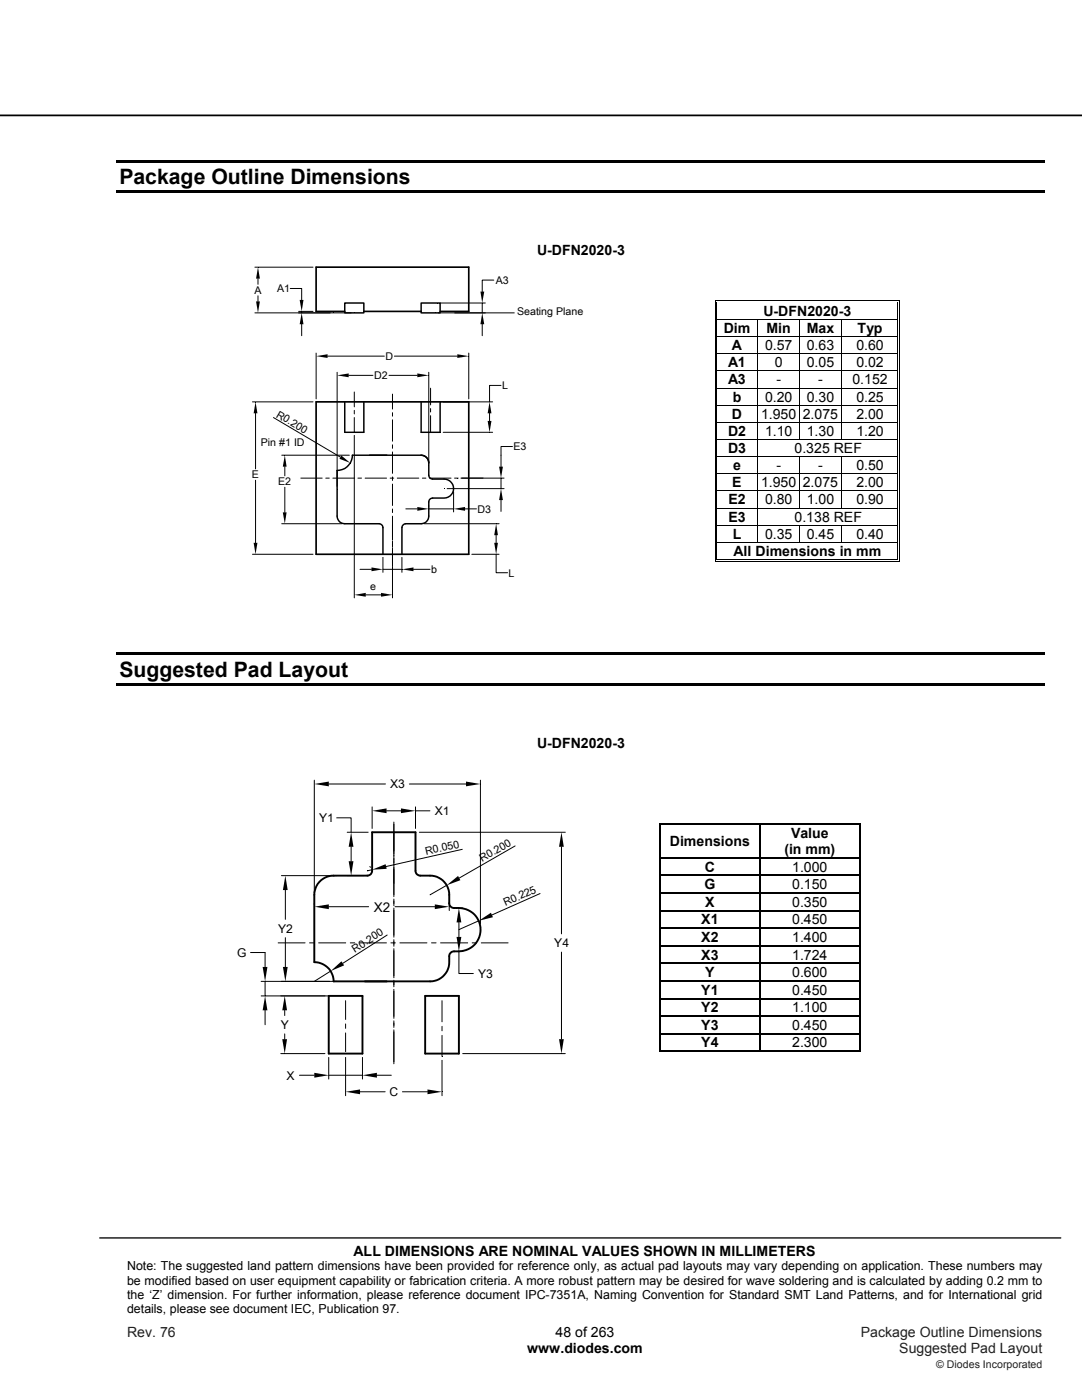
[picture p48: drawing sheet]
<svg xmlns="http://www.w3.org/2000/svg" width="216mm" height="279mm" viewBox="0 0 216 279" stroke-linecap="round" stroke-linejoin="round" font-family="sans-serif">
<defs><g id="words">
<g font-size="4.2">
<text x="23.8" y="36.7">Package Outline Dimensions</text>
<text x="23.8" y="135.1">Suggested Pad Layout</text>
</g>
<g font-size="2.8">
<text x="107.2" y="50.9">U-DFN2020-3</text>
<text x="152.3" y="63">U-DFN2020-3</text>
<text x="144.4" y="66.5">Dim</text>
<text x="146" y="69.9">A</text>
<text x="152.7" y="69.9">0.57</text>
<text x="153" y="66.5">Min</text>
<text x="161" y="66.5">Max</text>
<text x="161" y="69.9">0.63</text>
<text x="170.9" y="69.9">0.60</text>
<text x="171.1" y="66.5">Typ</text>
<text x="145.3" y="73.3">A1</text>
<text x="145.3" y="76.7">A3</text>
<text x="154.6" y="73.3">0</text>
<text x="154.9" y="76.7">-</text>
<text x="161" y="73.3">0.05</text>
<text x="163.3" y="76.7">-</text>
<text x="170.1" y="76.7">0.152</text>
<text x="170.9" y="73.3">0.02</text>
<text x="146" y="83.6">D</text>
<text x="146.2" y="80.1">b</text>
<text x="151.8" y="83.6">1.950 2.075</text>
<text x="152.7" y="80.1">0.20</text>
<text x="161" y="80.1">0.30</text>
<text x="170.9" y="83.6">2.00</text>
<text x="170.9" y="80.1">0.25</text>
<text x="145.3" y="87">D2</text>
<text x="152.7" y="87">1.10</text>
<text x="161" y="87">1.30</text>
<text x="170.9" y="87">1.20</text>
<text x="145.3" y="90.4">D3</text>
<text x="146.3" y="93.8">e</text>
<text x="154.9" y="93.8">-</text>
<text x="158.5" y="90.4">0.325 REF</text>
<text x="163.3" y="93.8">-</text>
<text x="170.9" y="93.8">0.50</text>
<text x="145.3" y="100.7">E2</text>
<text x="146.1" y="97.3">E</text>
<text x="151.8" y="97.3">1.950</text>
<text x="152.7" y="100.7">0.80</text>
<text x="160.2" y="97.3">2.075</text>
<text x="161" y="100.7">1.00</text>
<text x="170.9" y="97.3">2.00</text>
<text x="170.9" y="100.7">0.90</text>
<text x="145.3" y="104.1">E3</text>
<text x="146.2" y="107.5">L</text>
<text x="152.7" y="107.5">0.35</text>
<text x="158.5" y="104.1">0.138 REF</text>
<text x="161" y="107.5">0.45</text>
<text x="170.9" y="107.5">0.40</text>
<text x="146.4" y="110.9">All Dimensions in mm</text>
<text x="107.2" y="149.2">U-DFN2020-3</text>
<text x="157.8" y="167.2">Value</text>
<text x="133.7" y="168.8">Dimensions</text>
<text x="140.7" y="173.9">C</text>
<text x="156.5" y="170.4">(in mm)</text>
<text x="158.1" y="173.9">1.000</text>
<text x="140.6" y="177.5">G</text>
<text x="158.1" y="177.5">0.150</text>
<text x="139.9" y="184.5">X1</text>
<text x="140.7" y="181">X</text>
<text x="158.1" y="181">0.350</text>
<text x="158.1" y="184.5">0.450</text>
<text x="139.9" y="188">X2</text>
<text x="139.9" y="191.5">X3</text>
<text x="158.1" y="188">1.400</text>
<text x="158.1" y="191.5">1.724</text>
<text x="140.7" y="195">Y</text>
<text x="158.1" y="195">0.600</text>
<text x="139.9" y="198.5">Y1</text>
<text x="139.9" y="202">Y2</text>
<text x="158.1" y="198.5">0.450</text>
<text x="158.1" y="202">1.100</text>
<text x="139.9" y="205.5">Y3</text>
<text x="139.9" y="209">Y4</text>
<text x="158.1" y="205.5">0.450</text>
<text x="158.1" y="209">2.300</text>
<text x="70.6" y="250.6">ALL DIMENSIONS ARE NOMINAL VALUES SHOWN IN MILLIMETERS</text>
<text x="110.9" y="266.8">48 of 263</text>
<text x="105.2" y="270.1">www.diodes.com</text>
</g>
<g font-size="2.8" fill="#231f20">
<text x="25.4" y="266.8">Rev. 76</text>
<text x="171.8" y="266.8">Package Outline Dimensions</text>
<text x="179.5" y="270.1">Suggested Pad Layout</text>
</g>
<text font-size="2.7" x="74.6" y="181.9">X2</text>
<g font-size="2.5">
<text x="25.4" y="253.5">Note: The suggested land pattern dimensions have been provided for reference only, as actual pad layouts may vary depending on application. These numbers may</text>
<text x="25.4" y="256.4">be modified based on user equipment capability or fabrication criteria. A more robust pattern may be desired for wave soldering and is calculated by adding 0.2 mm to</text>
<text x="25.4" y="259.2">the ‘Z’ dimension. For further information, please reference document IPC-7351A, Naming Convention for Standard SMT Land Patterns, and for International grid</text>
<text x="25.4" y="262.1">details, please see document IEC, Publication 97.</text>
</g>
<g font-size="2.4">
<text x="77.9" y="157.3">X3</text>
<text x="63.7" y="164.1">Y1</text>
<text x="86.7" y="162.7">X1</text>
<text x="47.3" y="191">G</text>
<text x="55.5" y="186.2">Y2</text>
<text x="110.6" y="189.1">Y4</text>
<text x="95.4" y="195.2">Y3</text>
<text x="56" y="205.4">Y</text>
<text x="57.2" y="215.5">X</text>
<text x="77.7" y="218.8">C</text>
</g>
<g font-size="2.1">
<text x="50.8" y="58.7">A</text>
<text x="55.3" y="58.4">A1</text>
<text x="98.9" y="56.7">A3</text>
<text x="103.2" y="62.9">Seating Plane</text>
<text x="76.9" y="71.8">D</text>
<text x="74.6" y="75.7">D2</text>
<text x="100.2" y="77.7">L</text>
<text x="55" y="83.1" transform="rotate(31 55 83.1)">R0.200</text>
<text x="52" y="89">Pin #1 ID</text>
<text x="102.5" y="89.9">E3</text>
<text x="50.3" y="95.5">E</text>
<text x="55.5" y="96.9">E2</text>
<text x="95.3" y="102.3">D3</text>
<text x="73.9" y="117.7">e</text>
<text x="86" y="114.4">b</text>
<text x="101.5" y="115.1">L</text>
<text x="85" y="170.6" transform="rotate(-13 85 170.6)">R0.050</text>
<text x="96.2" y="172" transform="rotate(-30 96.2 172)">R0.200</text>
<text x="100.9" y="180.8" transform="rotate(-24 100.9 180.8)">R0.225</text>
<text x="70.8" y="190.1" transform="rotate(-32 70.8 190.1)">R0.200</text>
</g>
<text font-size="2.1" fill="#231f20" x="186.8" y="273">© Diodes Incorporated</text>
</g></defs>
<path d="M0 23h215.9" fill="none" stroke="#000" stroke-width=".35"/>
<path d="M19.9 247.1h191.8" fill="none" stroke="#000" stroke-width=".26"/>
<path d="M23.3 31.9h185.2v.5h-185.2zM23.3 38h185.2v.5h-185.2z" fill="#000"/>
<g fill="#fff">
<path d="M143.2 60.4h35.9v3.3h-35.9z"/>
<path d="M143.2 60.4h35.8v3.3h-35.8z"/>
</g>
<path d="M142.6 59.9h.2v.5h-.2zM142.6 59.9h.6v.2h-.6zM143 60.2h.2v.2h-.2z" fill="#000"/>
<path d="M143.2 60h35.9M143.2 60.3h35.9" fill="none" stroke="#000" stroke-width=".2"/>
<path d="M143.2 60.4h35.9z" fill="#fff"/>
<path d="M179.1 59.9h.5v.2h-.5zM179.1 60.2h.2v.2h-.2zM179.4 59.9h.2v.5h-.2z" fill="#000"/>
<path d="M142.7 60.4v3.3M143.1 60.4v3.3M179.2 60.4v3.3M179.5 60.4v3.3" fill="none" stroke="#000" stroke-width=".2"/>
<g fill="#fff">
<path d="M143.2 63.9h7.9v3.2h-7.9z"/>
<path d="M143.2 63.9h7.7v3.2h-7.7z"/>
<path d="M151.3 63.9h8.2v3.2h-8.2z"/>
<path d="M151.6 63.9h7.6v3.2h-7.6z"/>
<path d="M159.7 63.9h8.1v3.2h-8.1z"/>
<path d="M159.9 63.9h7.7v3.2h-7.7z"/>
</g>
<path d="M142.6 63.7h.2v.1h-.2zM143 63.7h.2v.1h-.2zM179.1 63.7h.2v.1h-.2zM179.4 63.7h.2v.1h-.2z" fill="#000"/>
<path d="M142.7 63.8v3.3M143.1 63.8v3.3M143.2 63.8h35.9M151.2 63.8v3.3M159.6 63.8v3.3M167.9 63.8v3.3M179.2 63.8v3.3M179.5 63.8v3.3" fill="none" stroke="#000" stroke-width=".2"/>
<g fill="#fff">
<path d="M143.2 67.3h7.9v3.2h-7.9z"/>
<path d="M143.2 67.3h7.7v3.2h-7.7z"/>
<path d="M151.3 67.3h8.2v3.2h-8.2z"/>
<path d="M151.6 67.3h7.6v3.2h-7.6z"/>
<path d="M159.7 67.3h8.1v3.2h-8.1z"/>
<path d="M159.9 67.3h7.7v3.2h-7.7z"/>
</g>
<path d="M142.6 67.1h.2v.2h-.2zM143 67.1h.2v.2h-.2zM179.1 67.1h.2v.2h-.2zM179.4 67.1h.2v.2h-.2z" fill="#000"/>
<path d="M142.7 67.3v3.2M143.1 67.3v3.2M143.2 67.2h35.9M151.2 67.3v3.2M159.6 67.3v3.2M167.9 67.3v3.2M179.2 67.3v3.2M179.5 67.3v3.2" fill="none" stroke="#000" stroke-width=".2"/>
<g fill="#fff">
<path d="M143.2 70.7h7.9v3.2h-7.9z"/>
<path d="M143.2 70.7h7.7v3.2h-7.7z"/>
<path d="M151.3 70.7h8.2v3.2h-8.2z"/>
<path d="M151.6 70.7h7.6v3.2h-7.6z"/>
<path d="M159.7 70.7h8.1v3.2h-8.1z"/>
<path d="M159.9 70.7h7.7v3.2h-7.7z"/>
</g>
<path d="M142.6 70.5h.2v.2h-.2zM143 70.5h.2v.2h-.2zM179.1 70.5h.2v.2h-.2zM179.4 70.5h.2v.2h-.2z" fill="#000"/>
<path d="M142.7 70.7v3.2M143.1 70.7v3.2M143.2 70.6h35.9M151.2 70.7v3.2M159.6 70.7v3.2M167.9 70.7v3.2M179.2 70.7v3.2M179.5 70.7v3.2" fill="none" stroke="#000" stroke-width=".2"/>
<g fill="#fff">
<path d="M143.2 74.1h7.9v3.3h-7.9z"/>
<path d="M143.2 74.1h7.7v3.3h-7.7z"/>
<path d="M151.3 74.1h8.2v3.3h-8.2z"/>
<path d="M151.6 74.1h7.6v3.3h-7.6z"/>
<path d="M159.7 74.1h8.1v3.3h-8.1z"/>
<path d="M159.9 74.1h7.7v3.3h-7.7z"/>
</g>
<path d="M142.6 73.9h.2v.2h-.2zM143 73.9h.2v.2h-.2zM179.1 73.9h.2v.2h-.2zM179.4 73.9h.2v.2h-.2z" fill="#000"/>
<path d="M142.7 74.1v3.3M143.1 74.1v3.3M143.2 74h35.9M151.2 74.1v3.3M159.6 74.1v3.3M167.9 74.1v3.3M179.2 74.1v3.3M179.5 74.1v3.3" fill="none" stroke="#000" stroke-width=".2"/>
<g fill="#fff">
<path d="M143.2 77.5h7.9v3.3h-7.9z"/>
<path d="M143.2 77.5h7.7v3.3h-7.7z"/>
<path d="M151.3 77.5h8.2v3.3h-8.2z"/>
<path d="M151.6 77.5h7.6v3.3h-7.6z"/>
<path d="M159.7 77.5h8.1v3.3h-8.1z"/>
<path d="M159.9 77.5h7.7v3.3h-7.7z"/>
</g>
<path d="M142.6 77.4h.2v.1h-.2zM143 77.4h.2v.1h-.2zM179.1 77.4h.2v.1h-.2zM179.4 77.4h.2v.1h-.2zM142.6 80.8h.2v.2h-.2zM143 80.8h.2v.2h-.2zM179.1 80.8h.2v.2h-.2zM179.4 80.8h.2v.2h-.2z" fill="#000"/>
<g fill="none" stroke="#000" stroke-width=".2">
<path d="M142.7 77.5v3.3M143.1 77.5v3.3M143.2 77.4h35.9M151.2 77.5v3.3M159.6 77.5v3.3M167.9 77.5v3.3M179.2 77.5v3.3M179.5 77.5v3.3M142.7 81v3.2M143.1 81v3.2M143.2 80.9h35.9M151.2 81v3.2"/>
<path d="M159.6 81v3.2M167.9 81v3.2M179.2 81v3.2M179.5 81v3.2"/>
</g>
<g fill="#fff">
<path d="M143.2 84.4h7.9v3.2h-7.9z"/>
<path d="M143.2 84.4h7.7v3.2h-7.7z"/>
<path d="M151.3 84.4h8.2v3.2h-8.2z"/>
<path d="M151.6 84.4h7.6v3.2h-7.6z"/>
<path d="M159.7 84.4h8.1v3.2h-8.1z"/>
<path d="M159.9 84.4h7.7v3.2h-7.7z"/>
</g>
<path d="M142.6 84.2h.2v.2h-.2zM143 84.2h.2v.2h-.2zM179.1 84.2h.2v.2h-.2zM179.4 84.2h.2v.2h-.2z" fill="#000"/>
<path d="M142.7 84.4v3.2M143.1 84.4v3.2M143.2 84.3h35.9M151.2 84.4v3.2M159.6 84.4v3.2M167.9 84.4v3.2M179.2 84.4v3.2M179.5 84.4v3.2" fill="none" stroke="#000" stroke-width=".2"/>
<g fill="#fff">
<path d="M143.2 87.8h7.9v3.3h-7.9z"/>
<path d="M143.2 87.8h7.7v3.3h-7.7z"/>
<path d="M151.3 87.8h27.8v3.3h-27.8z"/>
<path d="M151.6 87.8h27.4v3.3h-27.4z"/>
</g>
<path d="M142.6 87.6h.2v.2h-.2zM143 87.6h.2v.2h-.2zM179.1 87.6h.2v.2h-.2zM179.4 87.6h.2v.2h-.2z" fill="#000"/>
<path d="M142.7 87.8v3.3M143.1 87.8v3.3M143.2 87.7h35.9M151.2 87.8v3.3M179.2 87.8v3.3M179.5 87.8v3.3" fill="none" stroke="#000" stroke-width=".2"/>
<g fill="#fff">
<path d="M143.2 91.2h7.9v3.3h-7.9z"/>
<path d="M143.2 91.2h7.7v3.3h-7.7z"/>
<path d="M151.3 91.2h8.2v3.3h-8.2z"/>
<path d="M151.6 91.2h7.6v3.3h-7.6z"/>
<path d="M159.7 91.2h8.1v3.3h-8.1z"/>
<path d="M159.9 91.2h7.7v3.3h-7.7z"/>
</g>
<path d="M142.6 91.1h.2v.1h-.2zM143 91.1h.2v.1h-.2zM179.1 91.1h.2v.1h-.2zM179.4 91.1h.2v.1h-.2z" fill="#000"/>
<path d="M142.7 91.2v3.3M143.1 91.2v3.3M143.2 91.1h35.9M151.2 91.2v3.3M159.6 91.2v3.3M167.9 91.2v3.3M179.2 91.2v3.3M179.5 91.2v3.3" fill="none" stroke="#000" stroke-width=".2"/>
<g fill="#fff">
<path d="M143.2 94.7h7.9v3.2h-7.9z"/>
<path d="M143.2 94.7h7.7v3.2h-7.7z"/>
<path d="M151.3 94.7h8.2v3.2h-8.2z"/>
<path d="M151.6 94.7h7.6v3.2h-7.6z"/>
<path d="M159.7 94.7h8.1v3.2h-8.1z"/>
<path d="M159.9 94.7h7.7v3.2h-7.7z"/>
</g>
<path d="M142.6 94.5h.2v.1h-.2zM143 94.5h.2v.1h-.2zM179.1 94.5h.2v.1h-.2zM179.4 94.5h.2v.1h-.2z" fill="#000"/>
<path d="M142.7 94.6v3.3M143.1 94.6v3.3M143.2 94.6h35.9M151.2 94.6v3.3M159.6 94.6v3.3M167.9 94.6v3.3M179.2 94.6v3.3M179.5 94.6v3.3" fill="none" stroke="#000" stroke-width=".2"/>
<g fill="#fff">
<path d="M143.2 98.1h7.9v3.2h-7.9z"/>
<path d="M143.2 98.1h7.7v3.2h-7.7z"/>
<path d="M151.3 98.1h8.2v3.2h-8.2z"/>
<path d="M151.6 98.1h7.6v3.2h-7.6z"/>
<path d="M159.7 98.1h8.1v3.2h-8.1z"/>
<path d="M159.9 98.1h7.7v3.2h-7.7z"/>
</g>
<path d="M142.6 97.9h.2v.2h-.2zM143 97.9h.2v.2h-.2zM179.1 97.9h.2v.2h-.2zM179.4 97.9h.2v.2h-.2z" fill="#000"/>
<path d="M142.7 98.1v3.2M143.1 98.1v3.2M143.2 98h35.9M151.2 98.1v3.2M159.6 98.1v3.2M167.9 98.1v3.2M179.2 98.1v3.2M179.5 98.1v3.2" fill="none" stroke="#000" stroke-width=".2"/>
<g fill="#fff">
<path d="M143.2 101.5h7.9v3.2h-7.9z"/>
<path d="M143.2 101.5h7.7v3.2h-7.7z"/>
</g>
<path d="M142.6 101.3h.2v.2h-.2zM143 101.3h.2v.2h-.2zM179.1 101.3h.2v.2h-.2zM179.4 101.3h.2v.2h-.2z" fill="#000"/>
<path d="M142.7 101.5v3.2M143.1 101.5v3.2M143.2 101.4h35.9M151.2 101.5v3.2M179.2 101.5v3.2M179.5 101.5v3.2" fill="none" stroke="#000" stroke-width=".2"/>
<g fill="#fff">
<path d="M143.2 104.9h7.9v3.3h-7.9z"/>
<path d="M143.2 104.9h7.7v3.3h-7.7z"/>
</g>
<path d="M142.6 104.7h.2v.2h-.2zM143 104.7h.2v.2h-.2zM179.1 104.7h.2v.2h-.2zM179.4 104.7h.2v.2h-.2z" fill="#000"/>
<path d="M142.7 104.9v3.3M143.1 104.9v3.3M143.2 104.8h35.9M151.2 104.9v3.3M159.6 104.9v3.3M167.9 104.9v3.3M179.2 104.9v3.3M179.5 104.9v3.3" fill="none" stroke="#000" stroke-width=".2"/>
<g fill="#fff">
<path d="M143.2 108.3h35.9v3.3h-35.9z"/>
<path d="M143.2 108.3h35.8v3.3h-35.8z"/>
</g>
<g fill="#000">
<path d="M142.6 108.2h.2v.1h-.2zM142.6 111.9h.6v.2h-.6zM143 108.2h.2v.1h-.2zM143 111.6h.2v.2h-.2zM179.1 108.2h.2v.1h-.2zM179.1 111.9h.5v.2h-.5zM179.1 111.6h.2v.2h-.2zM179.4 108.2h.2v.1h-.2zM179.4 111.6h.2v.5h-.2zM23.3 130.2h185.2v.6h-185.2zM23.3 136.3h185.2v.6h-185.2zM131.6 164.3l.1 .3z"/>
<path d="M131.6 164.3l.3 .1zM131.6 171.1l.1 .2zM131.6 174.6l.1 .3zM131.6 178.1l.1 .3zM131.8 164.5l.1 .1zM131.8 171.1l.1 .2zM131.8 174.6l.1 .3zM131.8 178.1l.1 .3zM151.5 164.6h.2zM151.5 164.3l.2 .1zM151.5 164.5l.2 .1zM151.5 171.1h.2v.2h-.2z"/>
<path d="M151.5 174.6h.2v.3h-.2zM151.5 178.1h.2v.3h-.2zM171.5 164.3l.2 .1zM171.5 164.5l.1 .1zM171.5 171.1l.1 .2zM171.5 174.6l.1 .3zM171.5 178.1l.1 .3zM171.7 164.3v.3zM171.7 171.1v.2zM171.7 174.6v.3zM171.7 178.1v.3zM131.6 181.6l.1 .3z"/>
<path d="M131.6 185.1l.1 .3zM131.6 188.6l.1 .3zM131.6 192.1l.1 .3zM131.6 195.6l.1 .3zM131.6 199.2l.1 .2zM131.8 181.6l.1 .3zM131.8 185.1l.1 .3zM131.8 188.6l.1 .3zM131.8 192.1l.1 .3zM131.8 195.6l.1 .3zM131.8 199.2l.1 .2zM151.5 181.6h.2v.3h-.2z"/>
<path d="M151.5 185.1h.2v.3h-.2zM151.5 188.6h.2v.3h-.2zM151.5 192.1h.2v.3h-.2zM151.5 195.6h.2v.3h-.2zM151.5 199.2h.2v.2h-.2zM171.5 181.6l.1 .3zM171.5 185.1l.1 .3zM171.5 188.6l.1 .3zM171.5 192.1l.1 .3zM171.5 195.6l.1 .3zM171.5 199.2l.1 .2zM171.7 181.6v.3z"/>
<path d="M171.7 185.1v.3zM171.7 188.6v.3zM171.7 192.1v.3zM171.7 195.6v.3zM171.7 199.2v.2zM131.6 202.7l.1 .2zM131.6 206.2l.1 .3zM131.6 209.9l.3 .1zM131.8 202.7l.1 .2zM131.8 206.2l.1 .3zM131.8 209.7l.1 .1zM151.5 202.7h.2v.2h-.2z"/>
<path d="M151.5 206.2h.2v.3h-.2zM171.5 202.7l.1 .2zM171.5 206.2l.1 .3zM171.5 209.9l.2 .1zM171.5 209.7l.1 .1zM171.7 202.7v.2zM171.7 206.2v.3zM171.7 209.7v.3z"/>
</g>
<g fill="none" stroke="#000" stroke-width=".2">
<path d="M50.9 53.3h11.6M51.5 55.6v1.1M51.5 59v1.2M57.9 57.6h2.3v2.3M98.5 55.9h-2.3v2.3M50.9 62.4h19.2M59.6 62.1h2.9M60.2 62.1v.3M60.2 64.7v2.3M63.1 70.5v9.1M65.4 71.1h11.3M67.3 74.3v22.8"/>
<path d="M69.6 74.9h4.8M70.7 78.2v3M77.6 74.9h5.7M78.3 78.7v2.9M78.7 71.1h12.5M85.6 74.3v17.9M85.9 77.5v3.3M87.4 62.4h15.2M87.8 60.5h9M93.5 70.5v9.1M96.2 60.5v1.9M96.2 64.7v2.3"/>
<path d="M100 76.9h-2.3v3.3M50.4 80.2h12.1M51 82.5v11.1M51 95.8v12.5M54.6 83.3l13.3 7.9M56.2 90.8h13.5M56.8 93.1v1.9M56.8 97.2v5.1M60 95.4h4.3M65 95.4h.7M66.4 95.4h4.3M70.7 81.9v.7"/>
<path d="M70.7 83.3v3M70.7 86.9v32.4M71.4 95.4h.7M72.9 95.4h4.2M77.9 95.4h.7M78.3 82.4v.7M78.3 83.8v4.3M78.3 88.8v.7M78.3 90.2v4.3M78.3 95.2v.7M78.3 96.6v4.3M79.3 95.4h4.3"/>
<path d="M84.3 95.4h.7M85.7 95.4h4.3M85.9 81.5v.7M85.9 83v3.3M88.4 80.2h9.9M88.4 86.3h9.9M89.2 97.5h11.4M90.5 98.1v4.1M90.7 95.4h.7M92 95.4h8.6M97.7 82.5v1.5M100 95.4v2.1"/>
<path d="M100 99.8v2.3M102.3 89.1h-2.3v4M50.4 110.6h12.1M56.2 104.5h12M71.8 113.6h2.3M73 118.7h3M76.4 111.2v3M76.4 113.6h3.8M78.3 101.6v.7M78.3 103v4.8M78.3 108v1.2M78.3 109.4v3.5"/>
<path d="M78.3 113v6.3M80.2 111.2v3M81 101.6h2.3M82.5 113.6h3.3M84.6 104.5h15M85.6 101.6h4.9M85.6 101h.1M92.8 101.6h2.3M94.1 110.6h5.5M99 106.8v1.5M99 110.6v3.7h2.3M142.7 108.3v3.8"/>
<path d="M143.1 108.3v3.3M143.2 108.2h35.9M143.2 112h35.9M143.2 111.7h35.9M179.2 108.3v3.3M179.5 108.3v3.3M62.7 155.7v22.5M65.6 156.5h11.3M81.7 156.5h11.3M95.9 155.7v28.6M56.2 174.8h10.9M56.9 177.6v5.9"/>
<path d="M67.2 163.2h2.9v2.9M69.3 166.1h4.2M69.3 174.8h3.2M70.1 169v2.9M73.8 173l.2 .1M74.2 173.6l-.9 .2M74.3 161v4.3M77.1 161.8h2.9M78.6 164.1v14.8M78.6 179.4v1.3M82.9 161v4.3M82.9 161.8h2.9"/>
<path d="M83.7 166.1h29.1M89.1 176.7l-3.3 1.9M92.2 169.5l-15.2 3.4M102.8 168.8l-11.2 6.4M107.8 178.3l-9.7 4.3M112 169v17.4M131.7 164.6v6.5M131.7 171.3v3.3M131.7 174.9v3.2M131.7 178.4v3.2M131.8 164.6v6.5M131.8 171.3v3.3"/>
<path d="M131.8 174.9v3.2M131.8 178.4v3.2M131.9 164.4h19.6M131.9 164.5h19.6M151.7 164.4h19.8M151.7 164.5h19.8M171.5 164.6v6.5M171.5 171.3v3.3M171.5 174.9v3.2M171.5 178.4v3.2M171.7 164.6v6.5M171.7 171.3v3.3"/>
<path d="M171.7 174.9v3.2M171.7 178.4v3.2M50 190.1h2.9v2.9M52.1 198.8h13.7M52.1 195.9h15M52.9 195.9v2.9M55.5 188.2h5.4M56.9 187.1v5.9M61.8 188.2h.9M62.7 180.2v.4M63.6 188.2h5.4M65.6 181h8"/>
<path d="M66 193.8l-3.3 2.1M69 199.7v3.8M69.9 188.2h.9M71.7 188.2h5.4M77.3 186.6l-8.9 5.7M78 188.2h.9M78.6 181.2v5.8M78.6 187.5v1.3M78.6 189.3v5.8M78.6 195.6v1.3M78.6 197.4v5.8M78.8 181h8"/>
<path d="M79.8 188.2h5.4M86.1 188.2h.9M87.9 188.2h5.4M88.2 199.7v4.2M89.6 180.2v1.5M91.6 184.1v2.9M91.6 189.9v4.4h2.8M91.9 181.2h.5M91.9 189.9h.5M94.2 188.2h.9M95.5 183.8l-3.9 1.7M96 188.2h5.4"/>
<path d="M112 190v17.4M131.7 181.9v3.2M131.7 185.4v3.2M131.7 188.9v3.2M131.7 192.4v3.2M131.7 195.9v3.3M131.7 199.4v3.3M131.8 181.9v3.2M131.8 185.4v3.2M131.8 188.9v3.2M131.8 192.4v3.2M131.8 195.9v3.3"/>
<path d="M131.8 199.4v3.3M171.5 181.9v3.2M171.5 185.4v3.2M171.5 188.9v3.2M171.5 192.4v3.2M171.5 195.9v3.3M171.5 199.4v3.3M171.7 181.9v3.2M171.7 185.4v3.2M171.7 188.9v3.2M171.7 192.4v3.2M171.7 195.9v3.3"/>
<path d="M171.7 199.4v3.3M52.9 201.6v2.9M56 210.3h8.8M56.8 201.6v1.1M56.8 206.3v1.1M59.8 214.6h2.9M65.6 211v4.3M65.6 214.6h6.7M69 204.3v.9M69 206.1v3.8M69 211v7.7M71.8 217.9h5.1"/>
<path d="M72.3 211v4.3M75.2 214.6h2.9M78.6 203.7v1.3M78.6 205.5v6.8M80.3 217.9h5M88.2 204.8v.9M88.2 206.6v4.2M88.2 211.6v7.1M92.3 210.3h20.5M131.7 202.9v3.3M131.7 206.5v3.5M131.8 202.9v3.3"/>
<path d="M131.8 206.5v3.2M131.9 209.9h39.6M131.9 209.7h19.6M151.7 209.7h19.8M171.5 202.9v3.3M171.5 206.5v3.2M171.7 202.9v3.3M171.7 206.5v3.2"/>
</g>
<g fill="none" stroke="#000" stroke-width=".25">
<path d="M131.9 171.2h19.6M131.9 174.7h19.6M131.9 178.2h19.6M151.6 164.6v6.5M151.6 171.3v3.3M151.6 174.9v3.2M151.6 178.4v3.2M151.7 171.2h19.8M151.7 174.7h19.8M151.7 178.2h19.8M131.9 181.7h19.6M131.9 185.3h19.6"/>
<path d="M131.9 188.7h19.6M131.9 192.3h19.6M131.9 195.8h19.6M131.9 199.3h19.6M151.6 181.9v3.2M151.6 185.4v3.2M151.6 188.9v3.2M151.6 192.4v3.2M151.6 195.9v3.3M151.6 199.4v3.3M151.7 181.7h19.8M151.7 185.3h19.8"/>
<path d="M151.7 188.7h19.8M151.7 192.3h19.8M151.7 195.8h19.8M151.7 199.3h19.8M131.9 202.8h19.6M131.9 206.3h19.6M151.6 202.9v3.3M151.6 206.5v3.3M151.7 202.8h19.8M151.7 206.3h19.8"/>
</g>
<path d="M63.7 176l1.1-.8 1.3-.4h7.2l.6-.3 .4-.7v-7.7h8.6v7.7l.2 .6 .8 .4a7.4 7.4 0 0 1 3.3 .2 3.9 3.9 0 0 1 2.4 3.6l.1 1.9 .3 .5a1.83 1.83 0 0 0 1.6 .2 4.3 4.3 0 0 1 4.3 4.3 4.3 4.3 0 0 1-4.3 4.4 1.83 1.83 0 0 0-1.6 .2l-.3 .5a4.7 4.7 0 0 1-1.4 4.3l-1.1 .7-1.4 .3h-19.2a3.8 3.8 0 0 0-3.9-3.9v-13.9l.5-1.3zM65.6 198.8h6.7v11.5h-6.7zM84.8 198.8h6.8v11.5h-6.8z" fill="none" stroke="#000" stroke-width=".38"/>
<g fill="#000">
<path d="M51.5 53.3l.4 2.3h-.8zM59.8 59.9h.8l-.4 2.2zM95.9 58.2h.7l-.4 2.3zM51.1 60.2h.8l-.4 2.2zM60.2 62.4l.4 2.3h-.8zM63.1 71.1l2.3-.4v.7zM67.3 74.9l2.3-.4v.8zM83.3 74.5l2.3 .4-2.3 .4zM91.2 70.7l2.3 .4-2.3 .3zM96.2 62.4l.4 2.3h-.7zM51 80.2l.4 2.3h-.8zM56.8 90.8l.4 2.3h-.8z"/>
<path d="M68.1 90.9l1.8 1.5-2.2-.8zM97.7 80.2l.4 2.3h-.8zM97.3 84h.8l-.4 2.3zM100 97.5l.4 2.3h-.8zM99.6 93.1h.8l-.4 2.3zM50.6 108.3h.8l-.4 2.3zM56.4 102.3h.8l-.4 2.2zM70.7 118.7l2.3-.4v.8zM74.1 113.2l2.3 .4-2.3 .4zM76 118.3l2.3 .4-2.3 .4zM80.2 113.6l2.3-.4v.8zM83.3 101.2l2.3 .4-2.3 .3z"/>
<path d="M90.5 101.6l2.3-.4v.7zM98.6 108.3h.8l-.4 2.3zM99 104.5l.4 2.3h-.8zM62.7 156.5l2.9-.5v.9zM93 156l2.9 .5-2.9 .4zM56.9 174.8l.5 2.8h-.9zM70.1 166.1l.4 2.9h-.9zM69.6 171.9h.9l-.4 2.9zM74.2 173.6l2.7-1.1 .3 .9zM74.3 161.8l2.8-.5v1zM80 161.3l2.9 .5-2.9 .5zM89.1 176.7l2.3-1.9 .5 .9z"/>
<path d="M112 166.1l.5 2.9h-1zM52.4 193h1l-.5 2.9zM56.5 193h.9l-.5 2.9zM62.7 181l2.9-.5v.9zM66 193.8l2.1-1.9 .6 .8zM86.8 180.5l2.8 .5-2.8 .4zM91.6 181.2l.5 2.9h-1zM91.1 187h1l-.5 2.9zM95.5 183.8l2.5-1.6 .4 .8zM52.9 198.8l.5 2.8h-1zM56.8 198.8l.5 2.8h-1zM56.3 207.4h1l-.5 2.9z"/>
<path d="M62.7 214.1l2.9 .5-2.9 .5zM69 217.9l2.8-.5v1zM72.3 214.6l2.9-.5v1zM85.3 217.4l2.9 .5-2.9 .5zM111.5 207.4h1l-.5 2.9z"/>
</g>
<path d="M68.8 62.1h-5.7v-8.8h30.4v8.8h-5.7M72.6 62.1h11.4M63.1 80.2h30.4v30.4h-30.4z" fill="none" stroke="#000" stroke-width=".33"/>
<path d="M68.8 60.5h3.8v1.9h-3.8zM84 60.5h3.8v1.9h-3.8zM68.8 80.2v6.1h3.8v-6.1M84 80.2v6.1h3.8v-6.1M76.4 110.6v-5.3l-.3-.6-.5-.2h-6.8a1.49 1.49 0 0 1-1.5-1.5v-9.1a3 3 0 0 0 3-3.1h13.7a1.53 1.53 0 0 1 1.6 1.6v2.4l.1 .5 .6 .3h2.3a1.89 1.89 0 0 1 1.9 1.9 1.89 1.89 0 0 1-1.9 1.9h-2.3l-.6 .3-.1 .5v2.8a1.53 1.53 0 0 1-1.6 1.5h-3l-.6 .3-.2 .5v5.3" fill="none" stroke="#000" stroke-width=".29"/>
<use href="#words"/>
</svg>
